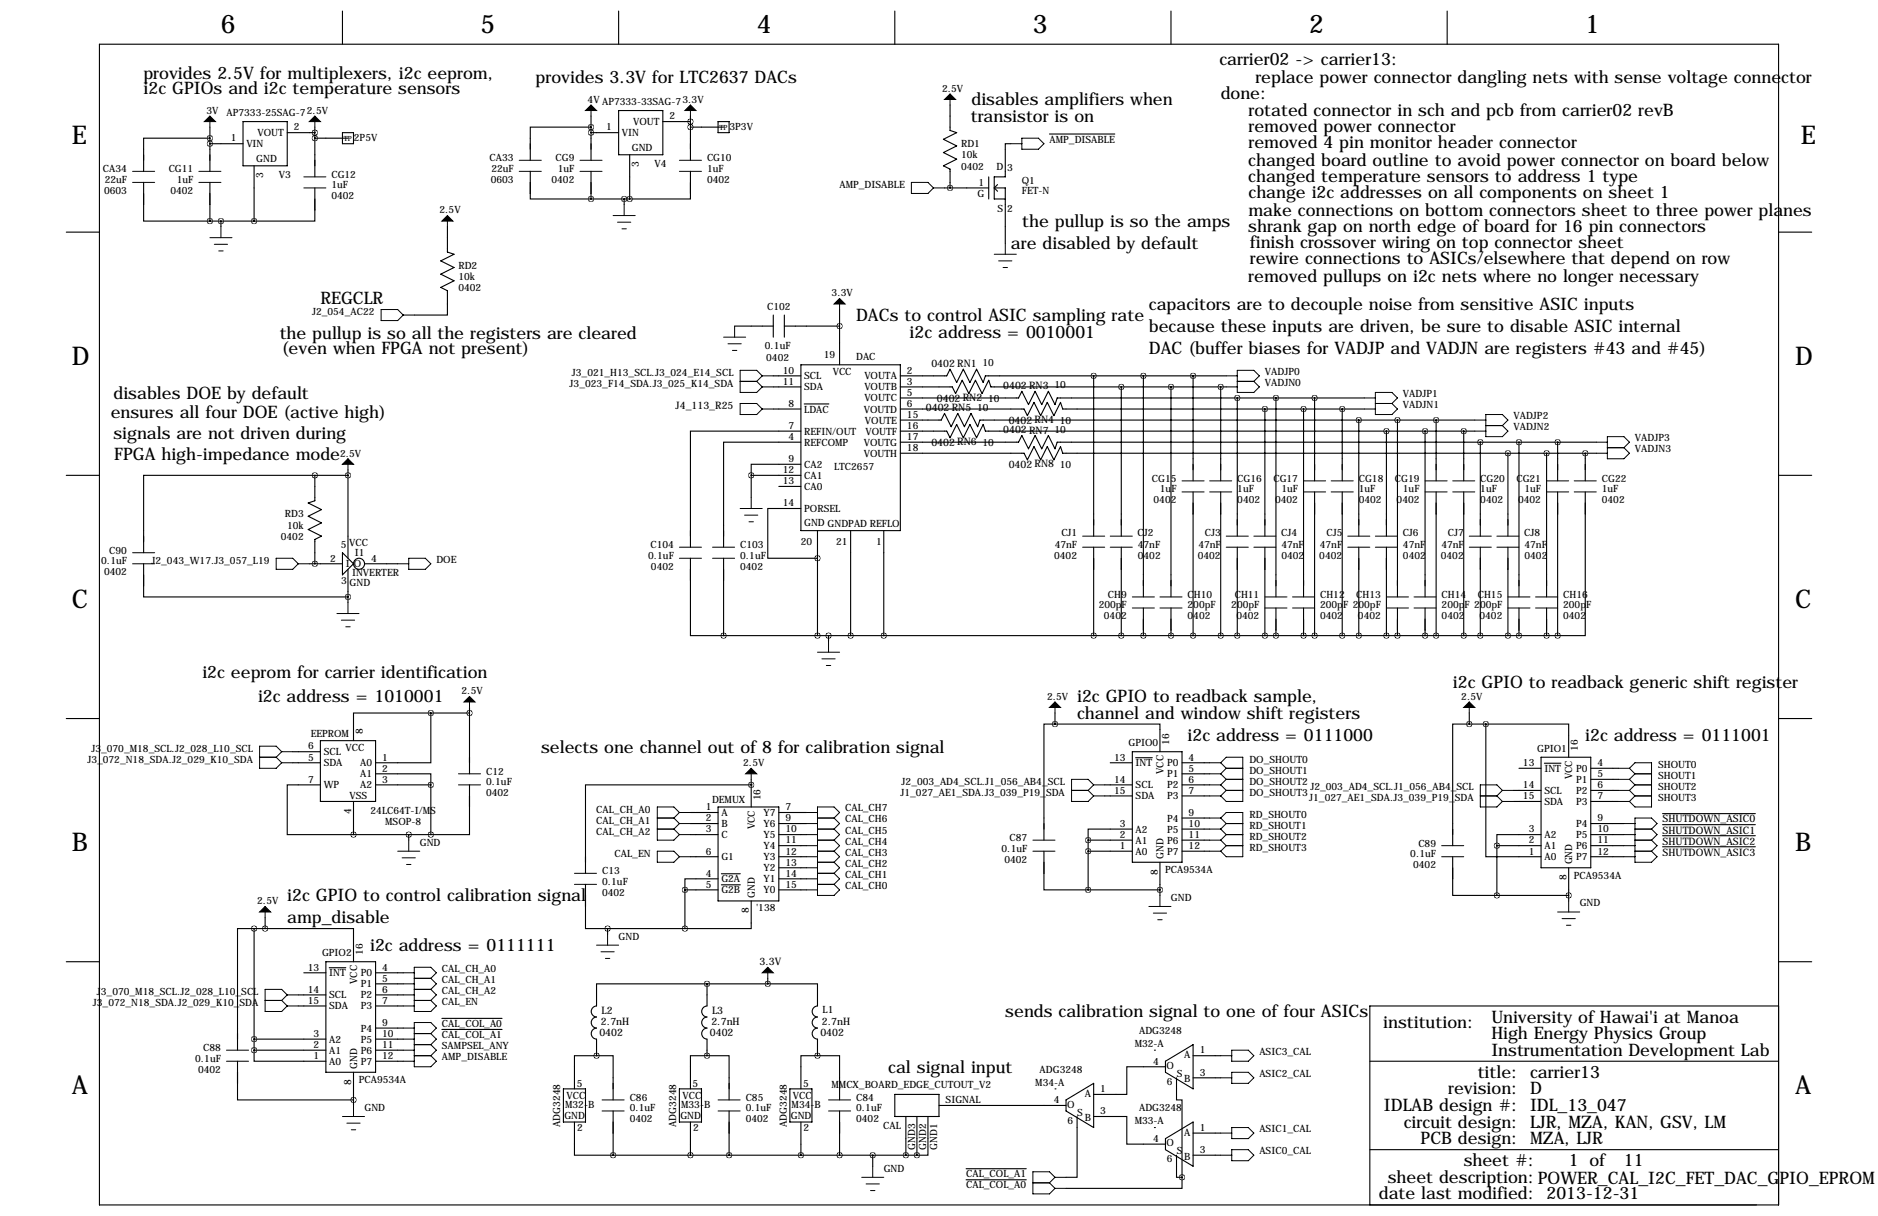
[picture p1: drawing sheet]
<svg xmlns="http://www.w3.org/2000/svg" width="432mm" height="279mm" viewBox="0 0 432 279" stroke-linecap="round" stroke-linejoin="round" font-family="sans-serif">
<defs><g id="words">
<g font-size="5.9">
<text x="50.8" y="7.6">6</text>
<text x="110.5" y="7.6">5</text>
<text x="174" y="7.6">4</text>
<text x="237.5" y="7.6">3</text>
<text x="301" y="7.6">2</text>
<text x="364.5" y="7.6">1</text>
<text x="16.5" y="33">E</text>
<text x="414" y="33">E</text>
<text x="16.5" y="83.8">D</text>
<text x="412.7" y="83.8">D</text>
<text x="16.5" y="139.7">C</text>
<text x="412.7" y="139.7">C</text>
<text x="16.5" y="195.6">B</text>
<text x="412.7" y="195.6">B</text>
<text x="16.5" y="251.5">A</text>
<text x="412.7" y="251.5">A</text>
</g>
<g font-size="4">
<text x="280.4" y="15">carrier02 -&gt; carrier13:</text>
<text x="33" y="18.2">provides 2.5V for multiplexers, i2c eeprom,</text>
<text x="33" y="21.6">i2c GPIOs and i2c temperature sensors</text>
<text x="123.1" y="19.1">provides 3.3V for LTC2637 DACs</text>
<text x="280.7" y="22.9">done:</text>
<text x="288.6" y="19">replace power connector dangling nets with sense voltage connector</text>
<text x="223.2" y="28">transistor is on</text>
<text x="223.4" y="24.1">disables amplifiers when</text>
<text x="287.1" y="26.6">rotated connector in sch and pcb from carrier02 revB</text>
<text x="287.1" y="30.3">removed power connector</text>
<text x="287.1" y="33.9">removed 4 pin monitor header connector</text>
<text x="287" y="38.1">changed board outline to avoid power connector on board below</text>
<text x="287" y="41.9">changed temperature sensors to address 1 type</text>
<text x="287.1" y="45.5">change i2c addresses on all components on sheet 1</text>
<text x="235.1" y="52.2">the pullup is so the amps</text>
<text x="287" y="53.3">shrank gap on north edge of board for 16 pin connectors</text>
<text x="287.1" y="49.6">make connections on bottom connectors sheet to three power planes</text>
<text x="232.4" y="57.3">are disabled by default</text>
<text x="287.4" y="57">finish crossover wiring on top connector sheet</text>
<text x="287" y="64.8">removed pullups on i2c nets where no longer necessary</text>
<text x="287.4" y="60.7">rewire connections to ASICs/elsewhere that depend on row</text>
<text x="73.7" y="69.8">REGCLR</text>
<text x="264.2" y="71.1">capacitors are to decouple noise from sensitive ASIC inputs</text>
<text x="64.3" y="77.9">the pullup is so all the registers are cleared</text>
<text x="196.8" y="73.7">DACs to control ASIC sampling rate</text>
<text x="209.1" y="77.6">i2c address = 0010001</text>
<text x="264.2" y="76.2">because these inputs are driven, be sure to disable ASIC internal</text>
<text x="64.8" y="81.3">(even when FPGA not present)</text>
<text x="264.2" y="81.3">DAC (buffer biases for VADJP and VADJN are registers #43 and #45)</text>
<text x="26.1" y="91.8">disables DOE by default</text>
<text x="25.5" y="96">ensures all four DOE (active high)</text>
<text x="26.1" y="100.9">signals are not driven during</text>
<text x="26.3" y="105.8">FPGA high-impedance mode</text>
<text x="46.5" y="155.8">i2c eeprom for carrier identification</text>
<text x="59.3" y="161.2">i2c address = 1010001</text>
<text x="247.6" y="161.3">i2c GPIO to readback sample,</text>
<text x="334.1" y="158.1">i2c GPIO to readback generic shift register</text>
<text x="247.6" y="165.1">channel and window shift registers</text>
<text x="124.4" y="172.9">selects one channel out of 8 for calibration signal</text>
<text x="273" y="170.2">i2c address = 0111000</text>
<text x="364.5" y="170.2">i2c address = 0111001</text>
<text x="66" y="207">i2c GPIO to control calibration signal</text>
<text x="66" y="212.1">amp_disable</text>
<text x="85.1" y="218.4">i2c address = 0111111</text>
<text x="231.1" y="233.7">sends calibration signal to one of four ASICs</text>
<text x="318" y="236.2">institution:</text>
<text x="342.9" y="234.9">University of Hawai'i at Manoa</text>
<text x="342.9" y="238.8">High Energy Physics Group</text>
<text x="342.9" y="242.6">Instrumentation Development Lab</text>
<text x="204.2" y="246.5">cal signal input</text>
<text x="333" y="251.5">revision: D</text>
<text x="339.8" y="247.6">title: carrier13</text>
<text x="318.2" y="255.3">IDLAB design #: IDL_13_047</text>
<text x="322.8" y="259.1">circuit design: LJR, MZA, KAN, GSV, LM</text>
<text x="326.6" y="262.9">PCB design: MZA, LJR</text>
<text x="336.5" y="268">sheet #:</text>
<text x="360.7" y="268">1 of</text>
<text x="373.4" y="267.9">11</text>
<text x="317" y="275.6">date last modified: 2013-12-31</text>
<text x="319.1" y="271.8">sheet description: POWER_CAL_I2C_FET_DAC_GPIO_EPROM</text>
</g>
<g font-size="2.4">
<text x="214.1" y="84.2">0402 RN1</text>
<text x="230.7" y="89.3">0402 RN3</text>
<text x="155.3" y="94">J4_113_R25</text>
<text x="212.9" y="94.4">0402 RN5</text>
<text x="215.4" y="92.3">0402 RN2</text>
<text x="230.7" y="99.5">0402 RN7</text>
<text x="231.9" y="97.4">0402 RN4</text>
<text x="214.1" y="102.5">0402 RN6</text>
<text x="231.9" y="107.5">0402 RN8</text>
<text x="382.3" y="191.5">SHUTDOWN_ASIC1</text>
<text x="382.3" y="189">SHUTDOWN_ASIC0</text>
<text x="382.3" y="194.1">SHUTDOWN_ASIC2</text>
<text x="382.3" y="196.6">SHUTDOWN_ASIC3</text>
<text x="174.6" y="221.7">3.3V</text>
<text x="138.3" y="232.9">L2</text>
<text x="163.7" y="232.9">L3</text>
<text x="137.8" y="237.9">0402</text>
<text x="138.2" y="235.5">2.7nH</text>
<text x="163.2" y="237.9">0402</text>
<text x="163.6" y="235.5">2.7nH</text>
<text x="188.6" y="237.9">0402</text>
<text x="189" y="235.5">2.7nH</text>
</g>
<g font-size="2.3">
<text x="135.1" y="23.6">4V</text>
<text x="156.9" y="23.6">3.3V</text>
<text x="216.6" y="21.1">2.5V</text>
<text x="47.5" y="26.2">3V</text>
<text x="52.1" y="26.8">AP7333-25SAG-7</text>
<text x="67.6" y="30">2</text>
<text x="70.6" y="26.2">2.5V</text>
<text x="138.4" y="24.2">AP7333-33SAG-7</text>
<text x="139.4" y="30">1</text>
<text x="145.6" y="28.7">VOUT</text>
<text x="153.9" y="27.4">2</text>
<text x="167.7" y="29.8">3P3V</text>
<text x="53" y="32.5">1</text>
<text x="56.6" y="33.8">VIN</text>
<text x="59.2" y="31.3">VOUT</text>
<text x="81.4" y="32.4">2P5V</text>
<text x="143" y="31.3">VIN</text>
<text x="145.3" y="34.6">GND</text>
<text x="221" y="33.8">RD1</text>
<text x="241.3" y="32.8">AMP_DISABLE</text>
<text x="23.7" y="39.6">CA34</text>
<text x="24.1" y="42">22uF</text>
<text x="38.8" y="39.6">CG11</text>
<text x="40.6" y="42">1uF</text>
<text x="58.9" y="37.1">GND</text>
<text x="60.5" y="40.9" transform="rotate(-90 60.5 40.9)">3</text>
<text x="64.1" y="40.9">V3</text>
<text x="76.2" y="40.9">CG12</text>
<text x="112.6" y="37.1">CA33</text>
<text x="112.8" y="42">0603</text>
<text x="113" y="39.5">22uF</text>
<text x="126.8" y="42">0402</text>
<text x="127.7" y="37.1">CG9</text>
<text x="128.3" y="39.5">1uF</text>
<text x="146.9" y="38.4" transform="rotate(-90 146.9 38.4)">3</text>
<text x="150.5" y="38.4">V4</text>
<text x="162.6" y="37.1">CG10</text>
<text x="162.6" y="39.5">1uF</text>
<text x="162.6" y="42">0402</text>
<text x="221" y="36.4">10k</text>
<text x="221" y="39">0402</text>
<text x="229.1" y="39.2">D 3</text>
<text x="23.9" y="44.5">0603</text>
<text x="39.2" y="44.5">0402</text>
<text x="76.2" y="43.3">1uF</text>
<text x="76.2" y="45.8">0402</text>
<text x="193" y="43.2">AMP_DISABLE</text>
<text x="224.8" y="45.3">G</text>
<text x="225" y="42.7">1</text>
<text x="234.9" y="42.2">Q1</text>
<text x="234.9" y="44.5">FET-N</text>
<text x="101" y="49">2.5V</text>
<text x="229.4" y="48.8">S</text>
<text x="231.6" y="48.6">2</text>
<text x="105.4" y="61.7">RD2</text>
<text x="105.4" y="64.4">10k</text>
<text x="105.4" y="66.9">0402</text>
<text x="176.4" y="71.1">C102</text>
<text x="191.2" y="68.1">3.3V</text>
<text x="71.7" y="72.4">J2_054_AC22</text>
<text x="175.9" y="80.1">0.1uF</text>
<text x="176.2" y="82.9">0402</text>
<text x="189.4" y="82.3">19</text>
<text x="196.8" y="82.8">DAC</text>
<text x="131" y="88.9">J3_023_F14_SDA.J3_025_K14_SDA</text>
<text x="131.5" y="86.4">J3_021_H13_SCL.J3_024_E14_SCL</text>
<text x="180" y="85.9">10</text>
<text x="180" y="88.4">11</text>
<text x="184.9" y="87.2">SCL</text>
<text x="184.9" y="89.7">SDA</text>
<text x="191.5" y="86.2">VCC</text>
<text x="198.7" y="87.2">VOUTA</text>
<text x="198.7" y="89.7">VOUTB</text>
<text x="208.5" y="85.9">2</text>
<text x="208.5" y="88.4">3</text>
<text x="225.9" y="84.2">10</text>
<text x="242.4" y="89.2">10</text>
<text x="290.8" y="86.1">VADJP0</text>
<text x="290.8" y="88.6">VADJN0</text>
<text x="181.3" y="93.5">8</text>
<text x="184.9" y="94.8">LDAC</text>
<text x="198.6" y="94.8">VOUTD</text>
<text x="198.7" y="92.2">VOUTC</text>
<text x="208.5" y="90.9">5</text>
<text x="208.5" y="93.5">6</text>
<text x="224.6" y="94.3">10</text>
<text x="227.2" y="92.3">10</text>
<text x="322.6" y="91.2">VADJP1</text>
<text x="322.6" y="93.7">VADJN1</text>
<text x="181.3" y="101.1">4</text>
<text x="181.3" y="98.6">7</text>
<text x="184.9" y="99.9">REFIN/OUT</text>
<text x="198.9" y="97.3">VOUTE</text>
<text x="199" y="99.9">VOUTF</text>
<text x="208.5" y="96">15</text>
<text x="208.5" y="98.6">16</text>
<text x="208.5" y="101.1">17</text>
<text x="242.4" y="99.4">10</text>
<text x="243.7" y="97.4">10</text>
<text x="348" y="96.3">VADJP2</text>
<text x="348" y="98.8">VADJN2</text>
<text x="375.9" y="101.3">VADJP3</text>
<text x="78.2" y="104.9">2.5V</text>
<text x="181.3" y="106.2">9</text>
<text x="184.9" y="102.4">REFCOMP</text>
<text x="184.9" y="107.5">CA2</text>
<text x="198.6" y="102.4">VOUTG</text>
<text x="198.6" y="104.9">VOUTH</text>
<text x="208.5" y="103.6">18</text>
<text x="225.9" y="102.5">10</text>
<text x="243.7" y="107.5">10</text>
<text x="375.9" y="103.9">VADJN3</text>
<text x="180" y="108.7">12</text>
<text x="180" y="111.3">13</text>
<text x="184.9" y="110">CA1</text>
<text x="184.9" y="112.6">CA0</text>
<text x="191.8" y="108">LTC2657</text>
<text x="264.8" y="110.7">CG15</text>
<text x="266.7" y="113.1">1uF</text>
<text x="284.5" y="110.7">CG16</text>
<text x="284.5" y="113.1">1uF</text>
<text x="292.8" y="110.7">CG17</text>
<text x="294.6" y="113.1">1uF</text>
<text x="312.4" y="110.7">CG18</text>
<text x="312.4" y="113.1">1uF</text>
<text x="320.7" y="110.7">CG19</text>
<text x="322.6" y="113.1">1uF</text>
<text x="340.4" y="110.7">CG20</text>
<text x="340.4" y="113.1">1uF</text>
<text x="348.7" y="110.7">CG21</text>
<text x="350.5" y="113.1">1uF</text>
<text x="368.3" y="110.7">CG22</text>
<text x="368.3" y="113.1">1uF</text>
<text x="65.5" y="118.9">RD3</text>
<text x="180" y="116.3">14</text>
<text x="184.9" y="117.6">PORSEL</text>
<text x="265.2" y="115.7">0402</text>
<text x="284.5" y="115.7">0402</text>
<text x="293.2" y="115.7">0402</text>
<text x="312.4" y="115.7">0402</text>
<text x="321.1" y="115.7">0402</text>
<text x="340.4" y="115.7">0402</text>
<text x="349.1" y="115.7">0402</text>
<text x="368.3" y="115.7">0402</text>
<text x="64.6" y="124">0402</text>
<text x="66" y="121.5">10k</text>
<text x="78.3" y="125.9">5</text>
<text x="80.3" y="125.5">VCC</text>
<text x="149.5" y="126">C104</text>
<text x="170.2" y="126">C103</text>
<text x="184.1" y="125.3">20</text>
<text x="184.9" y="120.9">GND GNDPAD REFLO</text>
<text x="192.3" y="125.3">21</text>
<text x="201.4" y="125.3">1</text>
<text x="242.5" y="125.8">47nF</text>
<text x="244" y="123.1">CJ1</text>
<text x="261.6" y="123.1">CJ2</text>
<text x="261.6" y="125.8">47nF</text>
<text x="275.5" y="125.8">47nF</text>
<text x="277" y="123.1">CJ3</text>
<text x="294.6" y="123.1">CJ4</text>
<text x="294.6" y="125.8">47nF</text>
<text x="303.5" y="125.8">47nF</text>
<text x="305" y="123.1">CJ5</text>
<text x="322.5" y="123.1">CJ6</text>
<text x="322.6" y="125.8">47nF</text>
<text x="331.4" y="125.8">47nF</text>
<text x="332.9" y="123.1">CJ7</text>
<text x="350.5" y="123.1">CJ8</text>
<text x="350.5" y="125.8">47nF</text>
<text x="23.3" y="129.6">0.1uF</text>
<text x="25.1" y="127.3">C90</text>
<text x="34.8" y="129.5">J2_043_W17.J3_057_L19</text>
<text x="75.9" y="129">2</text>
<text x="79.5" y="130.3">I O</text>
<text x="81.6" y="127.7">I1</text>
<text x="85.3" y="129">4</text>
<text x="100.3" y="129.3">DOE</text>
<text x="149" y="128.4">0.1uF</text>
<text x="149.7" y="130.9">0402</text>
<text x="170.2" y="128.4">0.1uF</text>
<text x="170.2" y="130.9">0402</text>
<text x="242.4" y="128.4">0402</text>
<text x="261.6" y="128.4">0402</text>
<text x="275.4" y="128.4">0402</text>
<text x="294.6" y="128.4">0402</text>
<text x="303.3" y="128.4">0402</text>
<text x="322.6" y="128.4">0402</text>
<text x="331.3" y="128.4">0402</text>
<text x="350.5" y="128.4">0402</text>
<text x="23.9" y="132.2">0402</text>
<text x="78.4" y="134.2">3</text>
<text x="80.4" y="134.6">GND</text>
<text x="81" y="132.4">INVERTER</text>
<text x="254.7" y="137.4">CH9</text>
<text x="273" y="137.4">CH10</text>
<text x="283.9" y="137.4">CH11</text>
<text x="303.5" y="137.4">CH12</text>
<text x="311.8" y="137.4">CH13</text>
<text x="331.5" y="137.4">CH14</text>
<text x="339.8" y="137.4">CH15</text>
<text x="359.4" y="137.4">CH16</text>
<text x="252.6" y="139.8">200pF</text>
<text x="253.8" y="142.3">0402</text>
<text x="273" y="139.8">200pF</text>
<text x="273" y="142.3">0402</text>
<text x="283.1" y="139.8">200pF</text>
<text x="284.3" y="142.3">0402</text>
<text x="303.5" y="139.8">200pF 200pF</text>
<text x="303.5" y="142.3">0402</text>
<text x="312.2" y="142.3">0402</text>
<text x="331.5" y="139.8">200pF 200pF</text>
<text x="331.5" y="142.3">0402</text>
<text x="340.2" y="142.3">0402</text>
<text x="359.4" y="139.8">200pF</text>
<text x="359.4" y="142.3">0402</text>
<text x="106.1" y="159.5">2.5V</text>
<text x="240.7" y="160.8">2.5V</text>
<text x="336" y="160.8">2.5V</text>
<text x="21" y="172.7">J3_070_M18_SCL.J2_028_L10_SCL</text>
<text x="70.8" y="172.2">6</text>
<text x="71.4" y="169.3">EEPROM</text>
<text x="74.4" y="173.5">SCL</text>
<text x="79.5" y="172.5">VCC</text>
<text x="83.4" y="168.7" transform="rotate(-90 83.4 168.7)">8</text>
<text x="259.5" y="171.4">GPIO0</text>
<text x="268.8" y="171.2" transform="rotate(-90 268.8 171.2)">16</text>
<text x="353.4" y="172.7">GPIO1</text>
<text x="362.8" y="172.5" transform="rotate(-90 362.8 172.5)">16</text>
<text x="20.1" y="175.3">J3_072_N18_SDA.J2_029_K10_SDA</text>
<text x="70.8" y="174.8">5</text>
<text x="70.8" y="179.8">7</text>
<text x="74.4" y="176.1">SDA</text>
<text x="82.8" y="176.1">A0</text>
<text x="82.8" y="178.6">A1</text>
<text x="87.9" y="174.8">1</text>
<text x="87.9" y="177.3">2</text>
<text x="87.9" y="179.8">3</text>
<text x="111.8" y="178.1">C12</text>
<text x="170.9" y="176">2.5V</text>
<text x="256.2" y="179.8">14</text>
<text x="256.2" y="174.8">13</text>
<text x="261.1" y="176.1">INT</text>
<text x="267.5" y="177.8" transform="rotate(-90 267.5 177.8)">VCC</text>
<text x="268.4" y="178.6">P1</text>
<text x="268.4" y="176.1">P0</text>
<text x="273.3" y="179.8">6</text>
<text x="273.3" y="177.3">5</text>
<text x="273.3" y="174.8">4</text>
<text x="287.3" y="175.3">DO_SHOUT0</text>
<text x="287.3" y="177.8">DO_SHOUT1</text>
<text x="350.2" y="176">13</text>
<text x="355.1" y="177.3">INT</text>
<text x="361.5" y="179.1" transform="rotate(-90 361.5 179.1)">VCC</text>
<text x="362.4" y="179.9">P1</text>
<text x="362.4" y="177.3">P0</text>
<text x="367.3" y="178.6">5</text>
<text x="367.3" y="176">4</text>
<text x="381.3" y="176.5">SHOUT0</text>
<text x="381.3" y="179.1">SHOUT1</text>
<text x="74.4" y="181.1">WP</text>
<text x="80.3" y="183.5">VSS</text>
<text x="82.8" y="181.1">A2</text>
<text x="111.8" y="180.4">0.1uF</text>
<text x="111.8" y="183">0402</text>
<text x="163.7" y="184.5">DEMUX</text>
<text x="174.8" y="183.9" transform="rotate(-90 174.8 183.9)">16</text>
<text x="207" y="182.9">J1_027_AE1_SDA.J3_039_P19_SDA</text>
<text x="207.3" y="180.3">J2_003_AD4_SCL.J1_056_AB4_SCL</text>
<text x="256.2" y="182.4">15</text>
<text x="261.1" y="183.7">SDA</text>
<text x="261.1" y="181.1">SCL</text>
<text x="268.4" y="183.7">P3</text>
<text x="268.4" y="181.1">P2</text>
<text x="273.3" y="182.4">7</text>
<text x="287.3" y="180.3">DO_SHOUT2</text>
<text x="287.3" y="182.9">DO_SHOUT3</text>
<text x="301" y="184.1">J1_027_AE1_SDA.J3_039_P19_SDA</text>
<text x="301.3" y="181.6">J2_003_AD4_SCL.J1_056_AB4_SCL</text>
<text x="350.2" y="183.6">15</text>
<text x="350.2" y="181.1">14</text>
<text x="355.1" y="185">SDA</text>
<text x="355.1" y="182.4">SCL</text>
<text x="362.4" y="185">P3</text>
<text x="362.4" y="182.4">P2</text>
<text x="367.3" y="183.6">7</text>
<text x="367.3" y="181.1">6</text>
<text x="381.3" y="181.6">SHOUT2</text>
<text x="381.3" y="184.1">SHOUT3</text>
<text x="80.8" y="187" transform="rotate(-90 80.8 187)">4</text>
<text x="85.2" y="187">24LC64T-I/MS</text>
<text x="88.6" y="189.6">MSOP-8</text>
<text x="137.1" y="189.2">CAL_CH_A1</text>
<text x="137.1" y="186.7">CAL_CH_A0</text>
<text x="137.1" y="191.8">CAL_CH_A2</text>
<text x="162.3" y="186.2">1</text>
<text x="162.3" y="188.7">2</text>
<text x="162.3" y="191.3">3</text>
<text x="165.9" y="187.5">A</text>
<text x="165.9" y="190">B</text>
<text x="173.5" y="190.5" transform="rotate(-90 173.5 190.5)">VCC</text>
<text x="175.5" y="187.5">Y7</text>
<text x="175.5" y="190">Y6</text>
<text x="180.6" y="186.2">7</text>
<text x="180.6" y="188.7">9</text>
<text x="180.6" y="191.3">10</text>
<text x="194.3" y="186.4">CAL_CH7</text>
<text x="194.3" y="189">CAL_CH6</text>
<text x="194.3" y="191.5">CAL_CH5</text>
<text x="257.5" y="190">3</text>
<text x="261.1" y="191.3">A2</text>
<text x="268.4" y="191.3">P5</text>
<text x="268.4" y="188.8">P4</text>
<text x="273.3" y="190">10</text>
<text x="273.3" y="187.5">9</text>
<text x="287.3" y="188">RD_SHOUT0</text>
<text x="287.3" y="190.5">RD_SHOUT1</text>
<text x="351.5" y="191.3">3</text>
<text x="362.4" y="190">P4</text>
<text x="367.3" y="191.3">10</text>
<text x="367.3" y="188.7">9</text>
<text x="96.5" y="194.3">GND</text>
<text x="141.3" y="196.8">CAL_EN</text>
<text x="162.3" y="196.3">6</text>
<text x="165.9" y="192.6">C</text>
<text x="165.9" y="197.7">G1</text>
<text x="175.5" y="192.6">Y5</text>
<text x="175.5" y="195.1">Y4</text>
<text x="175.5" y="197.7">Y3</text>
<text x="180.6" y="193.8">11</text>
<text x="180.6" y="196.3">12</text>
<text x="194.3" y="194.1">CAL_CH4</text>
<text x="194.3" y="196.6">CAL_CH3</text>
<text x="230.3" y="195.7">0.1uF</text>
<text x="232.1" y="193.3">C87</text>
<text x="257.5" y="195.1">1</text>
<text x="257.5" y="192.5">2</text>
<text x="261.1" y="196.4">A0</text>
<text x="261.1" y="193.8">A1</text>
<text x="267.5" y="197.4" transform="rotate(-90 267.5 197.4)">GND</text>
<text x="268.4" y="196.4">P7</text>
<text x="268.4" y="193.8">P6</text>
<text x="273.3" y="195.1">12</text>
<text x="273.3" y="192.5">11</text>
<text x="287.3" y="193">RD_SHOUT2</text>
<text x="287.3" y="195.6">RD_SHOUT3</text>
<text x="324.3" y="196.9">0.1uF</text>
<text x="326.1" y="194.6">C89</text>
<text x="351.5" y="196.3">1</text>
<text x="351.5" y="193.8">2</text>
<text x="355.1" y="197.7">A0</text>
<text x="355.1" y="192.6">A2</text>
<text x="355.1" y="195.1">A1</text>
<text x="362.4" y="197.7">P7</text>
<text x="362.4" y="195.1">P6</text>
<text x="362.4" y="192.6">P5</text>
<text x="367.3" y="196.3">12</text>
<text x="367.3" y="193.8">11</text>
<text x="138.4" y="200.9">C13</text>
<text x="138.4" y="203.3">0.1uF</text>
<text x="162.3" y="201.4">4</text>
<text x="162.3" y="204">5</text>
<text x="165.9" y="202.7">G2A</text>
<text x="175.5" y="200.2">Y2</text>
<text x="175.5" y="202.7">Y1</text>
<text x="180.6" y="198.9">13</text>
<text x="180.6" y="201.4">14</text>
<text x="180.6" y="204">15</text>
<text x="194.3" y="199.1">CAL_CH2</text>
<text x="194.3" y="201.7">CAL_CH1</text>
<text x="230.9" y="198.2">0402</text>
<text x="266.2" y="201" transform="rotate(-90 266.2 201)">8</text>
<text x="267.9" y="200.6">PCA9534A</text>
<text x="324.9" y="199.5">0402</text>
<text x="360.2" y="202.2" transform="rotate(-90 360.2 202.2)">8</text>
<text x="361.5" y="198.6" transform="rotate(-90 361.5 198.6)">GND</text>
<text x="361.9" y="201.9">PCA9534A</text>
<text x="59.1" y="207.8">2.5V</text>
<text x="138.4" y="205.8">0402</text>
<text x="165.9" y="205.3">G2B</text>
<text x="172.2" y="209.9" transform="rotate(-90 172.2 209.9)">8</text>
<text x="173.5" y="206.2" transform="rotate(-90 173.5 206.2)">GND</text>
<text x="173.8" y="209.2">'138</text>
<text x="175.5" y="205.3">Y0</text>
<text x="194.3" y="204.2">CAL_CH0</text>
<text x="269.2" y="207">GND</text>
<text x="363.2" y="208.3">GND</text>
<text x="142.2" y="215.9">GND</text>
<text x="74" y="219.7">GPIO2</text>
<text x="83.4" y="219.5" transform="rotate(-90 83.4 219.5)">16</text>
<text x="70.8" y="223">13</text>
<text x="75.7" y="224.3">INT</text>
<text x="82.1" y="226.1" transform="rotate(-90 82.1 226.1)">VCC</text>
<text x="83" y="226.9">P1</text>
<text x="83" y="224.3">P0</text>
<text x="87.9" y="225.6">5</text>
<text x="87.9" y="223">4</text>
<text x="101.6" y="223.3">CAL_CH_A0</text>
<text x="101.6" y="225.8">CAL_CH_A1</text>
<text x="21.4" y="231.1">J3_072_N18_SDA.J2_029_K10_SDA</text>
<text x="22.3" y="228.6">J3_070_M18_SCL.J2_028_L10_SCL</text>
<text x="70.8" y="230.6">15</text>
<text x="70.8" y="228.1">14</text>
<text x="75.7" y="231.9">SDA</text>
<text x="75.7" y="229.4">SCL</text>
<text x="83" y="231.9">P3</text>
<text x="83" y="229.4">P2</text>
<text x="87.9" y="230.6">7</text>
<text x="87.9" y="228.1">6</text>
<text x="101.6" y="230.9">CAL_EN</text>
<text x="101.6" y="228.3">CAL_CH_A2</text>
<text x="189.1" y="232.9">L1</text>
<text x="72.1" y="238.3">3</text>
<text x="75.7" y="239.6">A2</text>
<text x="83" y="239.6">P5</text>
<text x="83" y="237">P4</text>
<text x="87.9" y="238.3">10</text>
<text x="87.9" y="235.7">9</text>
<text x="101.6" y="236">CAL_COL_A0</text>
<text x="101.6" y="238.5">CAL_COL_A1</text>
<text x="261.9" y="237.6">ADG3248</text>
<text x="44.9" y="243.9">0.1uF</text>
<text x="46.7" y="241.6">C88</text>
<text x="72.1" y="243.3">1</text>
<text x="72.1" y="240.8">2</text>
<text x="75.7" y="244.6">A0</text>
<text x="75.7" y="242.1">A1</text>
<text x="82.1" y="245.6" transform="rotate(-90 82.1 245.6)">GND</text>
<text x="83" y="244.6">P7</text>
<text x="83" y="242.1">P6</text>
<text x="87.9" y="243.3">12</text>
<text x="87.9" y="240.8">11</text>
<text x="101.6" y="243.6">AMP_DISABLE</text>
<text x="101.6" y="241">SAMPSEL_ANY</text>
<text x="260.9" y="240.5">M32-A</text>
<text x="265.1" y="244.6">4</text>
<text x="268.2" y="245.6">O</text>
<text x="272.3" y="243.2">A</text>
<text x="275.8" y="242.1">1</text>
<text x="289.6" y="242.3">ASIC3_CAL</text>
<text x="45.5" y="246.5">0402</text>
<text x="80.8" y="249.2" transform="rotate(-90 80.8 249.2)">8</text>
<text x="82.5" y="248.9">PCA9534A</text>
<text x="132.6" y="249.8">5</text>
<text x="159.3" y="249.8">5</text>
<text x="184.7" y="249.8">5</text>
<text x="191.2" y="250">MMCX_BOARD_EDGE_CUTOUT_V2</text>
<text x="238" y="249.4">M34-A</text>
<text x="239" y="246.5">ADG3248</text>
<text x="253" y="251">1</text>
<text x="268.3" y="249.3">6</text>
<text x="270.6" y="247.4">S</text>
<text x="272.3" y="248.7">B</text>
<text x="275.8" y="247.1">3</text>
<text x="289.6" y="247.4">ASIC2_CAL</text>
<text x="83.8" y="255.3">GND</text>
<text x="129.8" y="257.1">GND</text>
<text x="129.9" y="254.6">M32-B</text>
<text x="130.3" y="252.4">VCC</text>
<text x="144.8" y="253">C86</text>
<text x="144.8" y="255.4">0.1uF</text>
<text x="144.8" y="257.9">0402</text>
<text x="156.4" y="257.1">GND</text>
<text x="156.6" y="254.6">M33-B</text>
<text x="156.9" y="252.4">VCC</text>
<text x="171.4" y="253">C85</text>
<text x="171.4" y="255.4">0.1uF</text>
<text x="171.4" y="257.9">0402</text>
<text x="181.8" y="257.1">GND</text>
<text x="182" y="254.6">M34-B</text>
<text x="182.3" y="252.4">VCC</text>
<text x="196.8" y="253">C84</text>
<text x="196.8" y="255.4">0.1uF</text>
<text x="196.8" y="257.9">0402</text>
<text x="217.4" y="253.5">SIGNAL</text>
<text x="242.3" y="253.5">4</text>
<text x="245.4" y="254.5">O</text>
<text x="247.7" y="256.3">S</text>
<text x="249.4" y="252.1">A</text>
<text x="249.4" y="257.5">B</text>
<text x="253" y="256">3</text>
<text x="261.9" y="255.4">ADG3248</text>
<text x="128.8" y="258.9" transform="rotate(-90 128.8 258.9)">ADG3248</text>
<text x="132.7" y="259.8">2</text>
<text x="155.5" y="258.9" transform="rotate(-90 155.5 258.9)">ADG3248</text>
<text x="159.4" y="259.8">2</text>
<text x="180.9" y="258.9" transform="rotate(-90 180.9 258.9)">ADG3248</text>
<text x="184.8" y="259.8">2</text>
<text x="203.1" y="259.5">CAL</text>
<text x="245.4" y="258.2">6</text>
<text x="260.9" y="258.3">M33-A</text>
<text x="265.1" y="262.4">4</text>
<text x="268.2" y="263.4">O</text>
<text x="272.3" y="261">A</text>
<text x="275.8" y="259.8">1</text>
<text x="289.6" y="260.1">ASIC1_CAL</text>
<text x="203.2" y="269.2">GND</text>
<text x="210.4" y="264.1" transform="rotate(-90 210.4 264.1)">GND3</text>
<text x="212.9" y="264.1" transform="rotate(-90 212.9 264.1)">GND2</text>
<text x="215.5" y="264.1" transform="rotate(-90 215.5 264.1)">GND1</text>
<text x="268.3" y="267.1">6</text>
<text x="270.6" y="265.2">S</text>
<text x="272.3" y="266.4">B</text>
<text x="275.8" y="264.9">3</text>
<text x="289.6" y="265.2">ASIC0_CAL</text>
<text x="222.1" y="270.5">CAL_COL_A1</text>
<text x="222.1" y="273">CAL_COL_A0</text>
</g>
<g font-size="1.6">
<text x="165.4" y="29.8">TP</text>
<text x="79.1" y="32.3">TP</text>
</g>
</g></defs>
<g fill="none" stroke="#000" stroke-width=".25">
<path d="M22.9 10.2h386v266.7h-386zM78.7 2.5v7.7M142.2 2.5v7.7M205.7 2.5v7.7M269.2 2.5v7.7M332.7 2.5v7.7M48.3 31.8h-15.3v7.6M48.3 33h7.6M48.3 29.2v10.2M55.9 27.9h10.1v10.2h-10.1zM58.4 38.1v12.7M66 30.5h6.4"/>
<path d="M72.4 31.8h7.6M72.4 29.2v11.4M78.7 30.5h2.6v2.5h-2.6zM121.9 39.4v6.3h14M135.9 29.2h-14v7.6M135.9 26.7v10.1M135.9 39.4v6.3M135.9 30.5h6.3M142.2 25.4h10.2v10.2h-10.2zM144.8 35.6v10.1M152.4 27.9h6.3M158.7 39.4v6.3h-13.9"/>
<path d="M158.7 26.7v10.1M158.7 29.2h7.7M165.1 27.9h2.5v2.6h-2.5zM218.4 24.1v5.9l1.6 .5-3.1 1.5 3.1 1.5-3.1 1.6 3.1 1.5-3.1 1.5 1.5 .8v4.3M232.4 33h-1.3v7.6h-2.5v5.1h2.5M241.3 30.8h15M15.2 53.3h7.7M33 41.9v8.9h15.3M48.3 41.9v8.9M48.3 50.8h10.1M50.8 50.8v1.3M72.4 43.2v7.6h-14"/>
<path d="M102.9 52.1v5.8l1.5 .5-3.1 1.5 3.1 1.6-3.1 1.5 3.1 1.5-3.1 1.5 1.6 .8v5.6h-7.7M135.9 45.7h8.9M143.5 45.7v1.3M217.2 43.2h10.1M227.3 40.6v5.1M228.6 43.2h2.5v12.7M228.6 43.2l.8 .7M229.4 42.4l-.8 .8M408.9 53.3h7.7M168.9 74.9h8.9M177.8 72.4v5.1M180.3 74.9h12.7"/>
<path d="M180.3 72.4v5.1M193 71.1v12.7M177.8 86.4h6.3M177.8 88.9h6.3M177.8 94h6.3M184.1 99.1h-25.4v26.6M184.1 83.8h22.9v38.1h-22.9zM184.9 92.8h5.7M207 86.4h10.7l.7-1.6 1.6 3.1 1.5-3.1 1.5 3.1 1.5-3.1 1.6 3.1 .5-1.5h55.3M207 88.9h11.9l.8 1.5 1.5-3 1.6 3 1.5-3 1.5 3 1.5-3 .5 1.5h54.1M207 91.4h27.2l.7-1.5 1.6 3.1 1.5-3.1 1.5 3.1 1.5-3.1 1.6 3.1 .5-1.6h70.6M207 94h28.5l.7 1.5 1.5-3 1.6 3 1.5-3 1.5 3 1.5-3 .5 1.5h69.4"/>
<path d="M207 96.5h9.4l.8-1.5 1.5 3 1.5-3 1.5 3 1.6-3 1.5 3 .5-1.5h113.8M207 99.1h10.7l.7 1.5 1.6-3.1 1.5 3.1 1.5-3.1 1.5 3.1 1.6-3.1 .5 1.6h112.5M251.5 86.4v36.8M257.8 88.9v34.3M262.9 86.4v50.8M269.2 88.9v48.3M274.3 86.4v24.1M280.7 88.9v21.6M284.5 91.4v31.8M290.8 94v29.2M293.4 91.4v45.8M299.7 94v43.2"/>
<path d="M302.3 91.4v19.1M308.6 94v16.5M312.4 96.5v26.7M318.8 99.1v24.1M321.3 96.5v40.7M327.7 99.1v38.1M330.2 96.5v14M336.5 99.1v11.4M15.2 109.2h7.7M72.4 109.2h-39.4v17.8M72.4 109.2h7.6M72.4 109.2v5.9l-1.5 .5 3 1.5-3 1.5 3 1.5-3 1.6 3 1.5-1.5 .8v5.5"/>
<path d="M80 107.9v20.4M172.7 109.2h11.4M172.7 109.2v5.1M179.1 111.8h5M184.1 106.7h-11.4v2.5M184.1 101.6h-17.7v24.1M184.1 116.8h-7.6v11.5h11.5M207 101.6h27.2l.7-1.5 1.6 3 1.5-3 1.5 3 1.5-3 1.6 3 .5-1.5h123.9M207 104.1h28.5l.7 1.6 1.5-3.1 1.6 3.1 1.5-3.1 1.5 3.1 1.5-3.1 .5 1.5h122.7M274.3 113v33M280.7 113v33M302.3 113v33"/>
<path d="M308.6 113v33M330.2 113v33M336.5 113v33M340.4 101.6v21.6M346.7 104.1v19.1M349.2 101.6v35.6M355.6 104.1v33.1M358.1 101.6v8.9M358.1 113v33M364.5 113v33h-6.4M364.5 104.1v6.4M408.9 109.2h7.7"/>
<path d="M33 129.5v7.7h47M71.1 129.5h7.6M78.7 127l2.6 2.5-2.6 2.6zM80 130.8v7.6M83.8 129.5h7.6M158.7 128.3v17.7h7.7M166.4 128.3v17.7M188 121.9v24.1M195.6 121.9v24.1M203.2 121.9v24.1M251.5 125.7v20.3M257.8 125.7v20.3"/>
<path d="M262.9 139.7v6.3M269.2 139.7v6.3M284.5 125.7v20.3M290.8 125.7v20.3M293.4 139.7v6.3M299.7 139.7v6.3M312.4 125.7v20.3M318.8 125.7v20.3M321.3 139.7v6.3M327.7 139.7v6.3M340.4 125.7v20.3M346.7 125.7v20.3"/>
<path d="M349.2 139.7v6.3M355.6 139.7v6.3M166.4 146h191.7M190.5 146v1.3M15.2 165.1h7.7M67.3 175.3h6.4M67.3 172.7h6.4M73.7 170.2h12.7v13.9h-12.7zM86.4 177.8h12.7v2.5M99.1 163.8h-17.8v6.4M99.1 163.8v11.5h-12.7M99.1 163.8h8.8"/>
<path d="M107.9 162.6v15.2M172.7 179.1v6.3M242.6 166.4h24.1v6.3M242.6 166.4h-2.6v26.6M242.6 163.8v2.6M255.3 175.3h5M260.3 172.7h11.5v25.4h-11.5zM261.1 174.1h3.8M271.8 175.3h6.3M271.8 177.8h6.3M337.8 166.4h-3.8v27.9M337.8 163.8v2.6"/>
<path d="M337.8 166.4h3.8M341.6 166.4h19.1v7.6M341.6 166.4v30.4h12.7M349.2 176.5h5.1M354.3 174h11.5v25.4h-11.5zM355.1 175.4h3.8M365.8 176.5h6.3M365.8 179.1h6.3M408.9 165.1h7.7M73.7 180.3h-7.7v11.5h15.3M81.3 184.1v7.7M81.3 191.8h17.8"/>
<path d="M86.4 180.3h12.7M94 191.8v1.2M99.1 180.3v11.5M107.9 180.3v11.5h-8.8M158.7 186.7h6.4M158.7 189.2h6.4M158.7 191.8h6.4M158.7 196.8h6.4M165.1 185.4h14v21.6h-14zM172.7 180.3h.1M172.7 180.3h-38.1v20.4M179.1 186.7h6.3"/>
<path d="M179.1 189.2h6.3M179.1 191.8h6.3M179.1 196.8h6.3M179.1 194.3h6.3M179.1 199.4h6.3M240 195.6v8.9h10.2M250.2 195.6h10.1M250.2 193h10.1M250.2 193v11.5M254 180.3h6.3M254 182.9h6.3M260.3 190.5h-10.1v2.5"/>
<path d="M266.7 198.1v7.6M271.8 180.3h6.3M271.8 195.6h6.3M271.8 182.9h6.3M271.8 193h6.3M271.8 190.5h6.3M271.8 188h6.3M334 196.8v8.9h10.2M344.2 194.3h10.1M344.2 194.3v11.4M348 184.1h6.3M348 181.6h6.3"/>
<path d="M354.3 191.8h-10.1v2.5M360.7 199.4v7.6M365.8 184.1h6.3M365.8 189.2h7.6M365.8 191.8h7.6M365.8 196.8h7.6M365.8 194.3h7.6M365.8 181.6h6.3M382.3 189.5h21.3M382.3 192h21.3M382.3 194.6h21.3M382.3 186.9h21.3"/>
<path d="M58.4 213.4h-3.8v27.9M58.4 213.4v27.9M58.4 213.4h2.6M61 213.4h20.3v7.6M61 210.8v2.6M134.6 203.2v10.2h5.1M139.7 213.4h17.8M139.7 213.4v1.2M157.5 204.5h7.6M157.5 204.5v8.9M165.1 201.9h-7.6v2.6M165.9 200.8h4.3"/>
<path d="M165.9 203.3h4.3M172.7 207v6.4h-15.2M179.1 201.9h6.3M179.1 204.5h6.3M250.2 204.5h16.5M344.2 205.7h16.5M15.2 221h7.7M58.4 238.8h16.5M68.6 231.1h6.3M68.6 228.6h6.3M69.8 223.5h5.1M74.9 221h11.5v25.4h-11.5z"/>
<path d="M75.7 222.4h3.8M86.4 231.1h6.3M86.4 228.6h6.3M86.4 223.5h6.3M86.4 238.8h6.3M86.4 236.2h6.3M86.4 226.1h6.3M101.6 234h13.8M101.6 236.5h13.8M137.2 236.2a1.27 1.27 0 0 0-1.3 1.3 1.27 1.27 0 0 0 1.2 1.3l.1 3.8M162.6 236.2a1.27 1.27 0 0 0-1.3 1.3 1.27 1.27 0 0 0 1.2 1.3l.1 3.8M162.6 226.1h-25.4v5a1.27 1.27 0 0 0-1.3 1.3 1.27 1.27 0 0 0 1.3 1.3 1.27 1.27 0 0 0-1.3 1.2 1.27 1.27 0 0 0 1.2 1.3"/>
<path d="M162.6 226.1v5a1.27 1.27 0 0 0-1.3 1.3 1.27 1.27 0 0 0 1.3 1.3 1.27 1.27 0 0 0-1.3 1.2 1.27 1.27 0 0 0 1.2 1.3M162.6 226.1h13.9M176.5 226.1h11.5v5a1.27 1.27 0 0 0-1.3 1.3 1.27 1.27 0 0 0 1.3 1.3 1.27 1.27 0 0 0-1.3 1.2 1.27 1.27 0 0 0 1.2 1.3M176.5 224.8v1.3M188 236.2a1.27 1.27 0 0 0-1.3 1.3 1.27 1.27 0 0 0 1.2 1.3l.1 3.8M408.9 221h7.7M408.9 231.1h-93.9v45.8M54.6 243.8v8.9h26.7M58.4 241.3v2.5h16.5M58.4 241.3h16.5M81.3 246.4v7.6M86.4 243.8h6.3"/>
<path d="M86.4 241.3h6.3M129.5 250.2h5.1v7.6h-5.1zM132.1 257.8v7.6h8.9M137.2 242.6h-5.1v7.6M137.2 242.6h3.8v10.1M141 255.3v10.1M156.2 250.2h5.1v7.6h-5.1zM158.7 257.8v7.6M162.6 242.6h-3.9v7.6M162.6 242.6h5v10.1M167.6 255.3v10.1M181.6 250.2h5.1v7.6h-5.1z"/>
<path d="M184.1 257.8v7.6M188 242.6h5v10.1M188 242.6h-3.9v7.6M193 255.3v10.1M205.7 251.5h10.2v5h-10.2zM208.3 256.5v8.9M210.8 256.5v8.9M213.4 256.5v8.9h-2.6M215.9 254h29.2M242.6 250.2h.1M245.1 252.7l6.4-3.8v10.2l-6.4-3.8zM247.6 256.5v14h-2.5"/>
<path d="M251.5 256.5h7.6v6.4h8.9M265.4 241.3h.1M265.4 259.1h.1M268 245.1h-8.9v6.4h-7.6M268 243.8l6.3-3.8v10.2l-6.3-3.8zM270.5 247.6v5.1h1.3v17.8M274.3 242.6h6.4M274.3 247.6h6.4M315 243.8h93.9M141 265.4h69.8M200.7 265.4v2.6M222.1 268.5h13.9"/>
<path d="M222.1 271.1h13.9M268 261.6l6.3-3.8v10.2l-6.3-3.8zM270.5 265.4v5.1h1.3M271.8 270.5v2.5h-26.7M274.3 260.3h6.4M274.3 265.4h6.4M315 264.2h93.9"/>
<circle cx="82.5" cy="129.5" r="1.27"/>
</g>
<g fill="none" stroke="#000" stroke-width=".23">
<path d="M30.5 39.4h5.1M45.7 39.4h5.1M48.3 27.9v1.3M72.4 27.9v1.3M119.4 36.8h5.1M119.4 39.4h5.1M133.3 36.8h5.1M133.3 39.4h5.1M135.9 25.4v1.3M156.2 36.8h5.1M156.2 39.4h5.1M158.7 25.4v1.3"/>
<path d="M218.4 22.9v1.2M232.4 33h2.5M234.9 31.8h3.9l1.2 1.2-1.2 1.3h-3.9zM30.5 41.9h5.1M45.7 41.9h5.1M48.3 54.6h5M49.3 56.1h3M50.3 57.7h1M50.8 52.1v2.5M69.8 40.6h5.1M69.8 43.2h5.1M102.9 50.8v1.3"/>
<path d="M141 49.5h5M142 51.1h3M143 52.6h1M143.5 47v2.5M209.5 41.9h3.9l1.2 1.3-1.2 1.2h-3.9zM214.6 43.2h2.6M228.6 58.4h5.1M229.6 59.9h3.1M231.1 55.9v2.5M87.6 71.1h3.8l1.3 1.3-1.3 1.3h-3.8zM92.7 72.4h2.5M166.4 77.5h5"/>
<path d="M167.4 79h3M168.9 74.9v2.6M193 69.8v1.3M230.6 61.5h1M168.4 80.5h1M170.2 87.6h3.8M170.2 92.7h3.8l1.3 1.3-1.3 1.2h-3.8zM174 87.6l1.3 1.3M175.3 86.4h2.5M175.3 86.4l-1.3 1.2M175.3 86.4l-1.3-1.3h-3.8v5.1h3.8l1.3-1.3M175.3 88.9h2.5"/>
<path d="M175.3 94h2.5M281.9 86.4h2.6M281.9 88.9h2.6M284.5 87.6h3.8M284.5 85.1h3.8l1.3 1.3-1.3 1.2 1.3 1.3-1.3 1.3h-3.8zM313.7 91.4h2.5M313.7 94h2.5M316.2 90.2h3.8l1.3 1.2-1.3 1.3 1.3 1.3-1.3 1.2h-3.8zM316.2 92.7h3.8M339.1 96.5h2.5M339.1 99.1h2.5M341.6 95.2h3.8l1.3 1.3-1.3 1.3 1.3 1.3-1.3 1.2h-3.8z"/>
<path d="M341.6 97.8h3.8M80 106.7v1.2M170.2 116.8h5.1M171.2 118.4h3M172.2 119.9h1M172.7 114.3v2.5M271.8 110.5h5.1M271.8 113h5.1M278.1 110.5h5.1M278.1 113h5.1M299.7 110.5h5.1M299.7 113h5.1"/>
<path d="M306.1 110.5h5M306.1 113h5M327.7 110.5h5M327.7 113h5M334 110.5h5.1M334 113h5.1M355.6 110.5h5.1M355.6 113h5.1M361.9 110.5h5.1M361.9 113h5.1M367 101.6h2.6M367 104.1h2.6"/>
<path d="M369.6 100.3h3.8l1.2 1.3-1.2 1.3 1.2 1.2-1.2 1.3h-3.8zM369.6 102.9h3.8M30.5 127h5.1M30.5 129.5h5.1M63.5 128.3h3.8l1.3 1.2-1.3 1.3h-3.8zM68.6 129.5h2.5M80 138.4v2.6M91.4 129.5h2.6M94 128.3h3.8l1.3 1.2-1.3 1.3h-3.8zM156.2 125.7h5.1M156.2 128.3h5.1M163.8 125.7h5.1"/>
<path d="M163.8 128.3h5.1M248.9 125.7h5.1M248.9 123.2h5.1M255.3 125.7h5M255.3 123.2h5M260.3 137.2h5.1M260.3 139.7h5.1M266.7 137.2h5.1M266.7 139.7h5.1M281.9 125.7h5.1M281.9 123.2h5.1M288.3 125.7h5.1"/>
<path d="M288.3 123.2h5.1M290.8 137.2h5.1M290.8 139.7h5.1M297.2 137.2h5.1M297.2 139.7h5.1M309.9 125.7h5.1M309.9 123.2h5.1M316.2 125.7h5.1M316.2 123.2h5.1M318.8 137.2h5M318.8 139.7h5M325.1 137.2h5.1"/>
<path d="M325.1 139.7h5.1M337.8 125.7h5.1M337.8 123.2h5.1M344.2 125.7h5M344.2 123.2h5M346.7 137.2h5.1M346.7 139.7h5.1M353.1 137.2h5M353.1 139.7h5M77.5 141h5M78.5 142.5h3M79.5 144h1"/>
<path d="M188 149.9h5M189 151.4h3M190 152.9h1M190.5 147.3v2.6M59.7 174h3.8M63.5 174l1.3 1.3M64.8 172.7h2.5M64.8 172.7l-1.3 1.3M64.8 172.7l-1.3-1.3h-3.8v5.1h3.8l1.3-1.2M64.8 175.3h2.5M105.4 177.8h5.1M107.9 161.3v1.3"/>
<path d="M172.7 177.8v1.3M242.6 162.6v1.2M278.1 177.8h2.6M278.1 175.3h2.6M280.7 175.3l1.2-1.3h3.9v10.1h-3.9l-1.2-1.2M280.7 175.3l1.2 1.2M280.7 177.8l1.2 1.3M281.9 176.5h3.9M281.9 179.1h3.9M281.9 179.1l-1.2 1.2M281.9 176.5l-1.2 1.3M337.8 162.6v1.2"/>
<path d="M372.1 176.5h2.5M372.1 179.1h2.5M374.6 176.5l1.3-1.2h3.8v10.1h-3.8l-1.3-1.3M374.6 176.5l1.3 1.3M374.6 179.1l1.3 1.2M375.9 177.8h3.8M375.9 177.8l-1.3 1.3M91.4 195.6h5.1M92.5 197.1h3M93.5 198.6h1M94 193v2.6M105.4 180.3h5.1"/>
<path d="M151.1 195.6h3.8l1.3 1.2-1.3 1.3h-3.8zM151.1 190.5h3.8M151.1 188h3.8M154.9 188l1.3 1.2M154.9 190.5l1.3 1.3M156.2 186.7l-1.3-1.3h-3.8v7.6h3.8l1.3-1.2M156.2 196.8h2.5M156.2 189.2h2.5M156.2 189.2l-1.3 1.3M156.2 186.7h2.5M156.2 186.7l-1.3 1.3M156.2 191.8h2.5"/>
<path d="M185.4 194.3h2.6M185.4 196.8h2.6M185.4 189.2h2.6M185.4 186.7h2.6M185.4 191.8h2.6M185.4 199.4h2.6M188 193h3.8M188 195.6h3.8M188 190.5h3.8M188 188h3.8M188 198.1h3.8M191.8 188l1.2-1.3-1.2-1.3h-3.8v20.3h3.8l1.2-1.2-1.2-1.3"/>
<path d="M191.8 188l1.2 1.2-1.2 1.3M191.8 190.5l1.2 1.3-1.2 1.2M191.8 193l1.2 1.3-1.2 1.3M191.8 195.6l1.2 1.2-1.2 1.3M191.8 198.1l1.2 1.3-1.2 1.3M237.5 193h5.1M237.5 195.6h5.1M246.4 181.6h3.8M250.2 181.6l1.3 1.3M251.5 180.3h2.5M251.5 180.3l-1.3 1.3M251.5 180.3l-1.3-1.2h-3.8v5h3.8l1.3-1.2"/>
<path d="M251.5 182.9h2.5M278.1 180.3h2.6M278.1 193h2.6M278.1 195.6h2.6M278.1 190.5h2.6M278.1 188h2.6M278.1 182.9h2.6M280.7 188l1.2-1.3h3.9v10.1h-3.9l-1.2-1.2M280.7 188l1.2 1.2M280.7 180.3l1.2 1.3M280.7 193l1.2 1.3M280.7 190.5l1.2 1.3"/>
<path d="M281.9 194.3h3.9M281.9 189.2h3.9M281.9 191.8h3.9M281.9 181.6h3.9M281.9 191.8l-1.2 1.2M281.9 189.2l-1.2 1.3M281.9 181.6l-1.2 1.3M281.9 194.3l-1.2 1.3M331.5 194.3h5M331.5 196.8h5M340.4 182.9h3.8M344.2 182.9l1.2 1.2"/>
<path d="M345.4 181.6l-1.2-1.3h-3.8v5.1h3.8l1.2-1.3M345.4 181.6h2.6M345.4 184.1h2.6M345.4 181.6l-1.2 1.3M372.1 181.6h2.5M372.1 184.1h2.5M373.4 194.3h2.5M373.4 196.8h2.5M373.4 189.2h2.5M373.4 191.8h2.5M374.6 181.6l1.3 1.3M375.9 180.3h3.8"/>
<path d="M375.9 193h3.8M375.9 195.6h3.8M375.9 190.5h3.8M375.9 182.9h3.8M375.9 180.3l-1.3 1.3M375.9 182.9l-1.3 1.2M379.7 190.5l1.3-1.3-1.3-1.2h-3.8v10.1h3.8l1.3-1.3-1.3-1.2M379.7 190.5l1.3 1.3-1.3 1.2M379.7 193l1.3 1.3-1.3 1.3M61 209.5v1.3M132.1 200.7h5.1M132.1 203.2h5.1"/>
<path d="M137.2 217.2h5M138.2 218.7h3M139.7 214.6v2.6M185.4 201.9h2.6M185.4 204.5h2.6M188 200.7h3.8M188 203.2h3.8M191.8 200.7l1.2 1.2-1.2 1.3M264.2 208.3h5M265.2 209.8h3M266.2 211.3h1M266.7 205.7v2.6"/>
<path d="M358.1 209.5h5.1M359.2 211.1h3M360.2 212.6h1M360.7 207v2.5M61 229.9h3.8M64.8 229.9l1.2 1.2M66 228.6h2.6M66 228.6l-1.2 1.3M66 228.6l-1.2-1.3h-3.8v5.1h3.8l1.2-1.3M66 231.1h2.6M92.7 228.6h2.5M92.7 231.1h2.5"/>
<path d="M92.7 236.2h2.5M92.7 238.8h2.5M92.7 223.5h2.5M92.7 226.1h2.5M95.2 229.9h3.9M95.2 227.3h3.9M95.2 237.5h3.9M95.2 224.8h3.9M99.1 224.8l1.2-1.3-1.2-1.3h-3.9v10.2h3.9l1.2-1.3-1.2-1.2M99.1 237.5l1.2-1.3-1.2-1.3h-3.9v10.2h3.9l1.2-1.3-1.2-1.2M99.1 237.5l1.2 1.3-1.2 1.2M99.1 224.8l1.2 1.3-1.2 1.2"/>
<path d="M99.1 227.3l1.2 1.3-1.2 1.3M139.2 220.2h1M176.5 223.5v1.3M52.1 241.3h5M52.1 243.8h5M78.7 256.5h5.1M79.8 258.1h3M80.8 259.6h1M81.3 254v2.5M92.7 241.3h2.5M92.7 243.8h2.5M95.2 242.6h3.9"/>
<path d="M95.2 240h3.9M99.1 240l1.2 1.3-1.2 1.3M138.4 252.7h5.1M138.4 255.3h5.1M165.1 252.7h5.1M165.1 255.3h5.1M190.5 252.7h5.1M190.5 255.3h5.1M280.7 242.6h2.5M280.7 247.6h2.5M283.2 241.3h3.8l1.3 1.3-1.3 1.2h-3.8zM283.2 246.4h3.8l1.3 1.2-1.3 1.3h-3.8z"/>
<path d="M283.2 259.1h3.8l1.3 1.2-1.3 1.3h-3.8zM198.1 270.5h5.1M199.1 272h3.1M200.2 273.6h1M200.7 268v2.5M237.5 271.8h3.8M241.3 271.8l1.3 1.2M242.6 270.5h2.5M242.6 270.5l-1.3 1.3M242.6 270.5l-1.3-1.3h-3.8v5.1h3.8l1.3-1.3M242.6 273h2.5M280.7 260.3h2.5"/>
<path d="M280.7 265.4h2.5M283.2 264.2h3.8l1.3 1.2-1.3 1.3h-3.8z"/>
</g>
<g fill="#000" stroke="#000" stroke-width=".23">
<path d="M48.3 26.7l1.2 1.2h-2.5zM72.4 26.7l1.3 1.2h-2.6zM134.6 25.4l1.3-1.3 1.3 1.3zM157.5 25.4l1.2-1.3 1.3 1.3zM217.2 22.9l1.2-1.3 1.3 1.3zM101.6 50.8l1.3-1.3 1.2 1.3zM191.8 69.8l1.2-1.2 1.3 1.2zM80 105.4l1.3 1.3h-2.6zM106.7 161.3l1.2-1.3 1.3 1.3zM171.4 177.8l1.3-1.3 1.3 1.3zM241.3 162.6l1.3-1.3 1.2 1.3zM336.5 162.6l1.3-1.3 1.3 1.3z"/>
<path d="M59.7 209.5l1.3-1.2 1.2 1.2zM175.3 223.5l1.2-1.3 1.3 1.3z"/>
</g>
<path d="M271.7 270.5a.05 .05 0 0 0 .1 0 .05 .05 0 0 0-.1 0zM208.2 265.4a.05 .05 0 0 0 .1 0 .05 .05 0 0 0-.1 0zM210.8 265.4a.05 .05 0 0 0 .1 0 .05 .05 0 0 0-.1 0zM200.6 265.4a.05 .05 0 0 0 .1 0 .05 .05 0 0 0-.1 0zM193 265.4a.05 .05 0 0 0 .1 0 .05 .05 0 0 0-.1 0zM184.1 265.4a.05 .05 0 0 0 .1 0 .05 .05 0 0 0-.1 0zM167.6 265.4a.05 .05 0 0 0 .1 0 .05 .05 0 0 0-.1 0zM158.7 265.4a.05 .05 0 0 0 .1 0 .05 .05 0 0 0-.1 0zM140.9 265.4a.05 .05 0 0 0 .1 0 .05 .05 0 0 0-.1 0zM143.5 45.7a.05 .05 0 0 0 .1 0 .05 .05 0 0 0-.1 0zM158.7 29.2a.05 .05 0 0 0 .1 0 .05 .05 0 0 0-.1 0zM158.7 27.9a.05 .05 0 0 0 .1 0 .05 .05 0 0 0-.1 0zM135.8 30.5a.05 .05 0 0 0 .1 0 .05 .05 0 0 0-.1 0zM99 180.3a.05 .05 0 0 0 .1 0 .05 .05 0 0 0-.1 0zM93.9 191.8a.05 .05 0 0 0 .1 0 .05 .05 0 0 0-.1 0zM107.9 163.8a.05 .05 0 0 0 .1 0 .05 .05 0 0 0-.1 0zM81.2 191.8a.05 .05 0 0 0 .1 0 .05 .05 0 0 0-.1 0zM99 191.8a.05 .05 0 0 0 .1 0 .05 .05 0 0 0-.1 0zM157.4 204.5a.05 .05 0 0 0 .1 0 .05 .05 0 0 0-.1 0zM157.4 213.4a.05 .05 0 0 0 .1 0 .05 .05 0 0 0-.1 0zM172.7 180.3a.05 .05 0 0 0 .1 0 .05 .05 0 0 0-.1 0zM242.5 166.4a.05 .05 0 0 0 .1 0 .05 .05 0 0 0-.1 0zM218.4 43.2a.05 .05 0 0 0 .1 0 .05 .05 0 0 0-.1 0zM250.1 204.5a.05 .05 0 0 0 .1 0 .05 .05 0 0 0-.1 0zM58.4 50.8a.05 .05 0 0 0 .1 0 .05 .05 0 0 0-.1 0zM72.3 30.5a.05 .05 0 0 0 .1 0 .05 .05 0 0 0-.1 0zM72.3 31.8a.05 .05 0 0 0 .1 0 .05 .05 0 0 0-.1 0zM48.2 33a.05 .05 0 0 0 .1 0 .05 .05 0 0 0-.1 0zM144.7 45.7a.05 .05 0 0 0 .1 0 .05 .05 0 0 0-.1 0zM81.2 252.7a.05 .05 0 0 0 .1 0 .05 .05 0 0 0-.1 0zM60.9 213.4a.05 .05 0 0 0 .1 0 .05 .05 0 0 0-.1 0zM58.4 213.4a.05 .05 0 0 0 .1 0 .05 .05 0 0 0-.1 0zM360.6 205.7a.05 .05 0 0 0 .1 0 .05 .05 0 0 0-.1 0zM344.1 205.7a.05 .05 0 0 0 .1 0 .05 .05 0 0 0-.1 0zM250.1 195.6a.05 .05 0 0 0 .1 0 .05 .05 0 0 0-.1 0zM337.8 166.4a.05 .05 0 0 0 .1 0 .05 .05 0 0 0-.1 0zM341.6 166.4a.05 .05 0 0 0 .1 0 .05 .05 0 0 0-.1 0zM135.8 45.7a.05 .05 0 0 0 .1 0 .05 .05 0 0 0-.1 0zM135.8 29.2a.05 .05 0 0 0 .1 0 .05 .05 0 0 0-.1 0zM48.2 31.8a.05 .05 0 0 0 .1 0 .05 .05 0 0 0-.1 0zM48.2 50.8a.05 .05 0 0 0 .1 0 .05 .05 0 0 0-.1 0zM72.3 129.5a.05 .05 0 0 0 .1 0 .05 .05 0 0 0-.1 0zM80 137.2a.05 .05 0 0 0 .1 0 .05 .05 0 0 0-.1 0zM80 109.2a.05 .05 0 0 0 .1 0 .05 .05 0 0 0-.1 0zM72.3 109.2a.05 .05 0 0 0 .1 0 .05 .05 0 0 0-.1 0zM162.5 226.1a.05 .05 0 0 0 .1 0 .05 .05 0 0 0-.1 0zM176.5 226.1a.05 .05 0 0 0 .1 0 .05 .05 0 0 0-.1 0zM137.1 242.6a.05 .05 0 0 0 .1 0 .05 .05 0 0 0-.1 0zM162.5 242.6a.05 .05 0 0 0 .1 0 .05 .05 0 0 0-.1 0zM187.9 242.6a.05 .05 0 0 0 .1 0 .05 .05 0 0 0-.1 0zM344.1 194.3a.05 .05 0 0 0 .1 0 .05 .05 0 0 0-.1 0zM250.1 193a.05 .05 0 0 0 .1 0 .05 .05 0 0 0-.1 0zM99 163.8a.05 .05 0 0 0 .1 0 .05 .05 0 0 0-.1 0zM280.6 146.1a.05 .05 0 0 0 .1 0 .05 .05 0 0 0-.1 0zM302.2 146.1a.05 .05 0 0 0 .1 0 .05 .05 0 0 0-.1 0zM308.6 146.1a.05 .05 0 0 0 .1 0 .05 .05 0 0 0-.1 0zM336.5 146.1a.05 .05 0 0 0 .1 0 .05 .05 0 0 0-.1 0zM358.1 146.1a.05 .05 0 0 0 .1 0 .05 .05 0 0 0-.1 0zM193 74.9a.05 .05 0 0 0 .1 0 .05 .05 0 0 0-.1 0zM195.5 146.1a.05 .05 0 0 0 .1 0 .05 .05 0 0 0-.1 0zM172.7 109.2a.05 .05 0 0 0 .1 0 .05 .05 0 0 0-.1 0zM274.3 146.1a.05 .05 0 0 0 .1 0 .05 .05 0 0 0-.1 0zM274.3 86.4a.05 .05 0 0 0 .1 0 .05 .05 0 0 0-.1 0zM302.2 91.4a.05 .05 0 0 0 .1 0 .05 .05 0 0 0-.1 0zM336.5 99.1a.05 .05 0 0 0 .1 0 .05 .05 0 0 0-.1 0zM280.6 88.9a.05 .05 0 0 0 .1 0 .05 .05 0 0 0-.1 0zM308.6 94a.05 .05 0 0 0 .1 0 .05 .05 0 0 0-.1 0zM358.1 101.6a.05 .05 0 0 0 .1 0 .05 .05 0 0 0-.1 0zM364.4 104.1a.05 .05 0 0 0 .1 0 .05 .05 0 0 0-.1 0zM251.4 146.1a.05 .05 0 0 0 .1 0 .05 .05 0 0 0-.1 0zM257.8 146.1a.05 .05 0 0 0 .1 0 .05 .05 0 0 0-.1 0zM262.8 146.1a.05 .05 0 0 0 .1 0 .05 .05 0 0 0-.1 0zM269.2 146.1a.05 .05 0 0 0 .1 0 .05 .05 0 0 0-.1 0zM293.3 146.1a.05 .05 0 0 0 .1 0 .05 .05 0 0 0-.1 0zM299.7 146.1a.05 .05 0 0 0 .1 0 .05 .05 0 0 0-.1 0zM290.8 146.1a.05 .05 0 0 0 .1 0 .05 .05 0 0 0-.1 0zM284.4 146.1a.05 .05 0 0 0 .1 0 .05 .05 0 0 0-.1 0zM312.4 146.1a.05 .05 0 0 0 .1 0 .05 .05 0 0 0-.1 0zM318.7 146.1a.05 .05 0 0 0 .1 0 .05 .05 0 0 0-.1 0zM321.3 146.1a.05 .05 0 0 0 .1 0 .05 .05 0 0 0-.1 0zM327.6 146.1a.05 .05 0 0 0 .1 0 .05 .05 0 0 0-.1 0zM340.3 146.1a.05 .05 0 0 0 .1 0 .05 .05 0 0 0-.1 0zM346.7 146.1a.05 .05 0 0 0 .1 0 .05 .05 0 0 0-.1 0zM349.2 146.1a.05 .05 0 0 0 .1 0 .05 .05 0 0 0-.1 0zM251.4 86.4a.05 .05 0 0 0 .1 0 .05 .05 0 0 0-.1 0zM262.8 86.4a.05 .05 0 0 0 .1 0 .05 .05 0 0 0-.1 0zM284.4 91.4a.05 .05 0 0 0 .1 0 .05 .05 0 0 0-.1 0zM293.3 91.4a.05 .05 0 0 0 .1 0 .05 .05 0 0 0-.1 0zM312.4 96.5a.05 .05 0 0 0 .1 0 .05 .05 0 0 0-.1 0zM321.3 96.5a.05 .05 0 0 0 .1 0 .05 .05 0 0 0-.1 0zM340.3 101.6a.05 .05 0 0 0 .1 0 .05 .05 0 0 0-.1 0zM349.2 101.6a.05 .05 0 0 0 .1 0 .05 .05 0 0 0-.1 0zM257.8 88.9a.05 .05 0 0 0 .1 0 .05 .05 0 0 0-.1 0zM269.2 88.9a.05 .05 0 0 0 .1 0 .05 .05 0 0 0-.1 0zM290.8 94a.05 .05 0 0 0 .1 0 .05 .05 0 0 0-.1 0zM299.7 94a.05 .05 0 0 0 .1 0 .05 .05 0 0 0-.1 0zM318.7 99.1a.05 .05 0 0 0 .1 0 .05 .05 0 0 0-.1 0zM327.6 99.1a.05 .05 0 0 0 .1 0 .05 .05 0 0 0-.1 0zM346.7 104.1a.05 .05 0 0 0 .1 0 .05 .05 0 0 0-.1 0zM187.9 146.1a.05 .05 0 0 0 .1 0 .05 .05 0 0 0-.1 0zM166.3 146.1a.05 .05 0 0 0 .1 0 .05 .05 0 0 0-.1 0zM187.9 128.3a.05 .05 0 0 0 .1 0 .05 .05 0 0 0-.1 0zM58.4 238.8a.05 .05 0 0 0 .1 0 .05 .05 0 0 0-.1 0zM58.4 241.3a.05 .05 0 0 0 .1 0 .05 .05 0 0 0-.1 0z" fill="#000" stroke="#000" stroke-width="1.3"/>
<use href="#words"/>
</svg>
